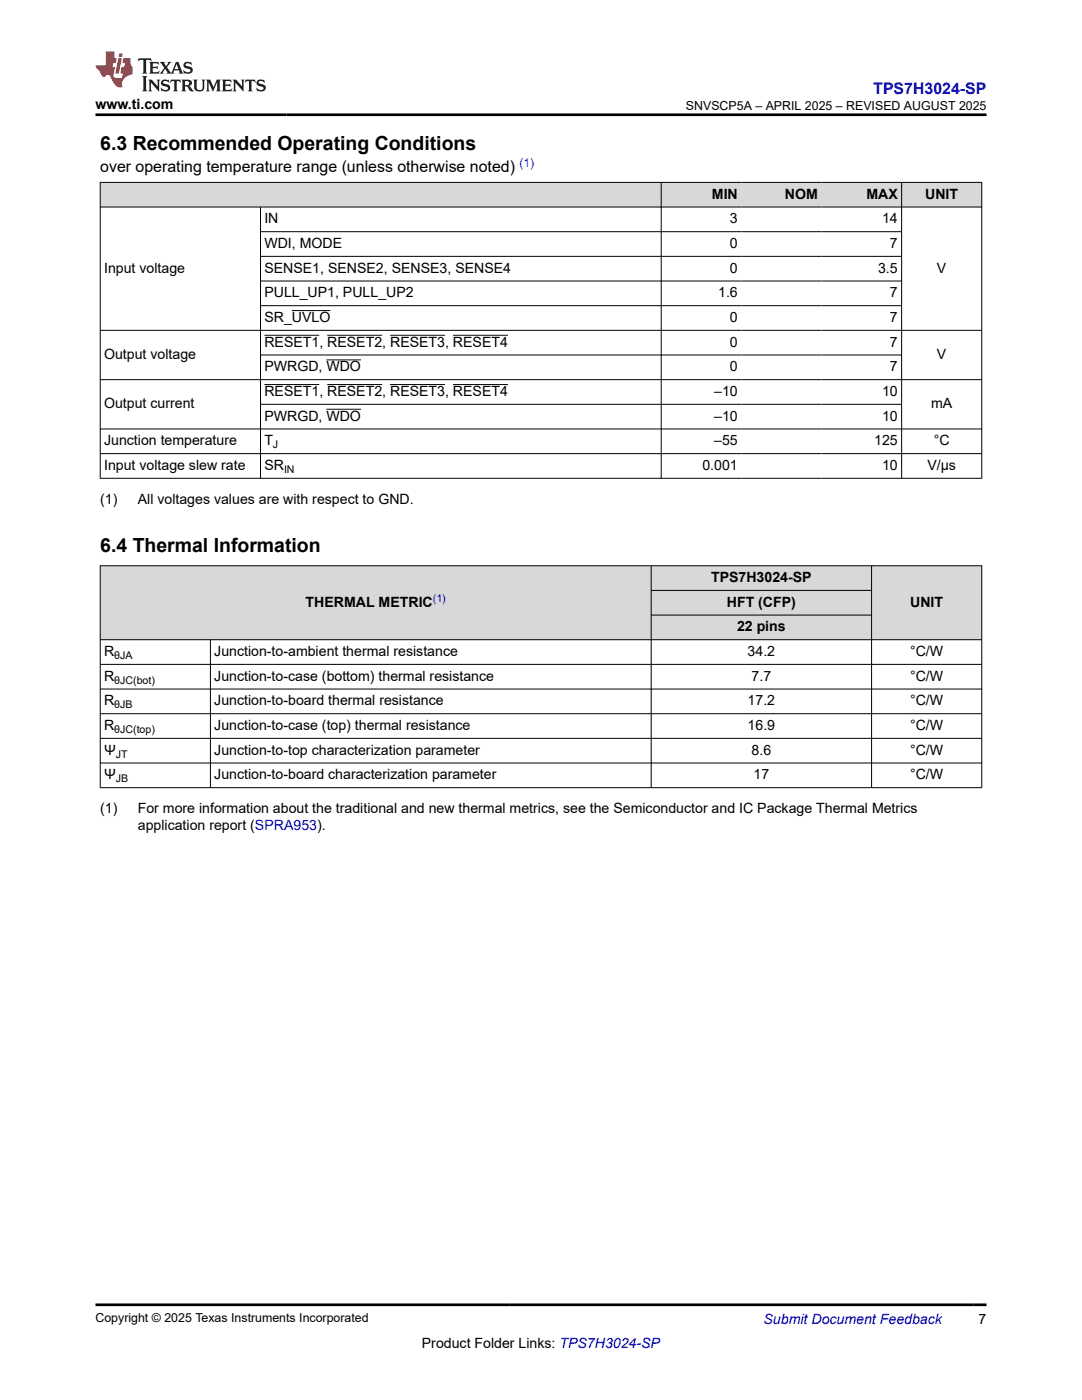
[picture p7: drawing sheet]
<svg xmlns="http://www.w3.org/2000/svg" width="216mm" height="279mm" viewBox="0 0 216 279" stroke-linecap="round" stroke-linejoin="round" font-family="sans-serif">
<defs><g id="words">
<g font-size="3.9">
<text x="20" y="29.9">6.3 Recommended Operating Conditions</text>
<text x="20" y="110.2">6.4 Thermal Information</text>
</g>
<text font-size="3.2" fill="#00f" x="174.3" y="18.7">TPS7H3024-SP</text>
<text font-size="3.2" x="20" y="34.3">over operating temperature range (unless otherwise noted)</text>
<g font-size="2.8">
<text x="19" y="21.8">www.ti.com</text>
<text x="142" y="39.7">MIN</text>
<text x="156.6" y="39.7">NOM</text>
<text x="172.9" y="39.7">MAX</text>
<text x="184.6" y="39.7">UNIT</text>
<text x="52.7" y="44.6">IN</text>
<text x="145.7" y="44.6">3</text>
<text x="176" y="44.6">14</text>
<text x="52.7" y="49.5">WDI, MODE</text>
<text x="145.7" y="49.5">0</text>
<text x="177.6" y="49.5">7</text>
<text x="20.8" y="54.4">Input voltage</text>
<text x="52.7" y="54.4">SENSE1, SENSE2, SENSE3, SENSE4</text>
<text x="52.7" y="59.4">PULL_UP1, PULL_UP2</text>
<text x="143.3" y="59.4">1.6</text>
<text x="145.7" y="54.4">0</text>
<text x="175.2" y="54.4">3.5</text>
<text x="177.6" y="59.4">7</text>
<text x="187" y="54.4">V</text>
<text x="52.7" y="64.3">SR_UVLO</text>
<text x="145.7" y="64.3">0</text>
<text x="177.6" y="64.3">7</text>
<text x="20.8" y="71.7">Output voltage</text>
<text x="52.7" y="69.2">RESET1, RESET2, RESET3, RESET4</text>
<text x="145.7" y="69.2">0</text>
<text x="177.6" y="69.2">7</text>
<text x="187" y="71.7">V</text>
<text x="52.7" y="74.1">PWRGD, WDO</text>
<text x="145.7" y="74.1">0</text>
<text x="177.6" y="74.1">7</text>
<text x="20.8" y="81.5">Output current</text>
<text x="52.7" y="79">RESET1, RESET2, RESET3, RESET4</text>
<text x="52.7" y="84">PWRGD, WDO</text>
<text x="142.5" y="79">–10</text>
<text x="142.5" y="84">–10</text>
<text x="176" y="79">10</text>
<text x="176" y="84">10</text>
<text x="185.8" y="81.5">mA</text>
<text x="20.8" y="88.9">Junction temperature</text>
<text x="52.7" y="88.9">T</text>
<text x="142.5" y="88.9">–55</text>
<text x="174.4" y="88.9">125</text>
<text x="186.3" y="88.9">°C</text>
<text x="20.8" y="93.8">Input voltage slew rate</text>
<text x="52.7" y="93.8">SR</text>
<text x="140.2" y="93.8">0.001</text>
<text x="176" y="93.8">10</text>
<text x="185.1" y="93.8">V/µs</text>
<text x="20" y="100.6">(1)</text>
<text x="27.5" y="100.6">All voltages values are with respect to GND.</text>
<text x="141.9" y="116.2">TPS7H3024-SP</text>
<text x="61" y="121.1">THERMAL METRIC</text>
<text x="145" y="121.1">HFT (CFP)</text>
<text x="181.6" y="121.1">UNIT</text>
<text x="20.8" y="130.9">R</text>
<text x="42.8" y="130.9">Junction-to-ambient thermal resistance</text>
<text x="147.1" y="126">22 pins</text>
<text x="149.2" y="130.9">34.2</text>
<text x="181.6" y="130.9">°C/W</text>
<text x="20.8" y="135.9">R</text>
<text x="42.8" y="135.9">Junction-to-case (bottom) thermal resistance</text>
<text x="150" y="135.9">7.7</text>
<text x="181.6" y="135.9">°C/W</text>
<text x="20.8" y="140.8">R</text>
<text x="42.8" y="140.8">Junction-to-board thermal resistance</text>
<text x="149.2" y="140.8">17.2</text>
<text x="181.6" y="140.8">°C/W</text>
<text x="20.8" y="145.7">R</text>
<text x="42.8" y="145.7">Junction-to-case (top) thermal resistance</text>
<text x="149.2" y="145.7">16.9</text>
<text x="181.6" y="145.7">°C/W</text>
<text x="20.8" y="150.6">Ψ</text>
<text x="20.8" y="155.6">Ψ</text>
<text x="42.8" y="150.6">Junction-to-top characterization parameter</text>
<text x="42.8" y="155.6">Junction-to-board characterization parameter</text>
<text x="150" y="150.6">8.6</text>
<text x="150.4" y="155.6">17</text>
<text x="181.6" y="150.6">°C/W</text>
<text x="181.6" y="155.6">°C/W</text>
<text x="20" y="162.4">(1)</text>
<text x="27.5" y="162.4">For more information about the traditional and new thermal metrics, see the Semiconductor and IC Package Thermal Metrics</text>
<text x="27.5" y="165.7">application report (SPRA953).</text>
<text x="84.2" y="269">Product Folder Links: TPS7H3024-SP</text>
<text x="195.3" y="264.2">7</text>
</g>
<text font-size="2.8" fill="#00f" x="152.4" y="264.2">Submit Document Feedback</text>
<g font-size="2.5">
<text x="136.9" y="21.9">SNVSCP5A – APRIL 2025 – REVISED AUGUST 2025</text>
<text x="19" y="263.9">Copyright © 2025 Texas Instruments Incorporated</text>
</g>
<text font-size="2.4" fill="#00f" x="103.7" y="33.2">(1)</text>
<g font-size="2.1">
<text x="54.5" y="89.4">J</text>
<text x="56.7" y="94.4">IN</text>
<text x="22.8" y="131.5">θJA</text>
<text x="22.8" y="136.4">θJC(bot)</text>
<text x="22.8" y="141.4">θJB</text>
<text x="22.8" y="146.3">θJC(top)</text>
<text x="23.1" y="151.2">JT</text>
<text x="23.1" y="156.1">JB</text>
</g>
<text font-size="2.1" fill="#00f" x="86.4" y="120.2">(1)</text>
</g></defs>
<g fill="#d8d8d8">
<path d="M20 36.4h175.9v4.9h-175.9z" fill-rule="evenodd"/>
<path d="M20.1 36.5h111.8v4.8h-111.8z" fill-rule="evenodd"/>
<path d="M132 36.5h15.9v4.8h-15.9z" fill-rule="evenodd"/>
<path d="M147.9 36.5h16v4.8h-16z" fill-rule="evenodd"/>
<path d="M163.9 36.5h15.9v4.8h-15.9z" fill-rule="evenodd"/>
<path d="M180 36.5h15.8v4.8h-15.8z" fill-rule="evenodd"/>
</g>
<g fill="none" stroke="#000" stroke-width=".2">
<path d="M19.9 36.4h176.1M20 36.3v59.2M131.9 36.3v59.2M179.9 36.3v59.2M195.9 36.3v59.2M19.9 41.3h176.1M52 41.3v54.2M52 46.2h128M52 51.2h128M52 56.1h128M19.9 65.9h176.1M19.9 75.8h176.1"/>
<path d="M52 61h128M52 70.8h128M52.7 66.9h11M52.7 76.7h11M58.2 62h7.7M65.1 71.8h6.9M65.3 66.9h11M65.3 76.7h11M77.8 66.9h11M77.8 76.7h11M90.4 66.9h11M90.4 76.7h11"/>
<path d="M19.9 85.6h176.1M19.9 90.5h176.1M19.9 95.5h176.1M52 80.7h128M65.1 81.7h6.9"/>
</g>
<g fill="#d8d8d8">
<path d="M20 112.9h175.9v4.9h-175.9z" fill-rule="evenodd"/>
<path d="M20.1 113h109.8v14.6h-109.8z" fill-rule="evenodd"/>
<path d="M130 113h43.9v4.8h-43.9z" fill-rule="evenodd"/>
<path d="M174 113h21.8v14.6h-21.8z" fill-rule="evenodd"/>
<path d="M130 117.9h43.9v4.8h-43.9z" fill-rule="evenodd"/>
<path d="M130 122.8h43.9v4.8h-43.9z" fill-rule="evenodd"/>
</g>
<g fill="none" stroke="#000" stroke-width=".2">
<path d="M19.9 112.9h176.1M20 112.8v44.5M129.9 112.8v44.5M129.9 117.8h44.1M173.9 112.8v44.5M195.9 112.8v44.5M19.9 127.7h176.1M19.9 132.6h176.1M19.9 137.5h176.1M42 127.7v29.6M129.9 122.7h44.1M19.9 142.4h176.1"/>
<path d="M19.9 147.4h176.1M19.9 152.3h176.1M19.9 157.2h176.1"/>
</g>
<path d="M27.7 11.6l-.2 .6 .5-.2h.6v.1v2.2l-.2 .4h1l-.2-.4v-2.2v-.1h.5l.5 .2-.1-.6zM29.8 12.4l.2 .3v1.6l-.2 .4h1.9l.1-.6a1.08 1.08 0 0 1-1.3 .2v-.7h.6l.4 .2v-.7l-.4 .2h-.6v-.5l.2-.2a1 1 0 0 1 1 .3l-.1-.5zM31.8 12.4l1 1.1-1 1.2h.9l-.2-.2 .4-.8 .5 .8-.2 .2h1.6l-.2-.2 .1-.5h1l.1 .5-.1 .2h.9l-.2-.4-.8-1.9h-.5l-1 2.1-.8-1.1 .9-1h-.8l.2 .2-.5 .6-.3-.6 .1-.2zM35.2 12.8l.4 1h-.8zM36.8 12.5a.65 .65 0 0 0-.2 .7 .65 .65 0 0 0 .6 .5l.7 .1 .1 .3a.79 .79 0 0 1-.7 .4 .79 .79 0 0 1-.7-.5l.1 .7 .2-.1a.93 .93 0 0 0 1.1 0 .93 .93 0 0 0 .4-.9 1.46 1.46 0 0 0-1.2-.6l-.1-.3a1.09 1.09 0 0 1 1.2 .2l-.2-.6-.1 .1-.6-.2zM28.4 15.2l.2 .4v2.2l-.2 .4h1l-.2-.4v-2.2l.2-.4zM29.6 15.9l.2 .4v1.5l-.2 .4h.8l-.3-.4v-1.3l1.7 1.8v-2l.2-.4h-.8l.2 .2 .1 1.1-1.2-1.3zM32.3 16a.65 .65 0 0 0-.2 .8 .65 .65 0 0 0 .7 .4l.6 .2 .1 .2a.79 .79 0 0 1-.7 .4 .79 .79 0 0 1-.7-.5l.1 .7 .2-.1a.93 .93 0 0 0 1.1 .1 .93 .93 0 0 0 .4-1 1.46 1.46 0 0 0-1.2-.5l-.1-.4a1.09 1.09 0 0 1 1.2 .2l-.2-.6-.1 .1-.6-.1zM34.1 15.9l-.1 .6a.63 .63 0 0 1 .7-.3l.1 1.6-.3 .4h1l-.2-.4v-1.6a.66 .66 0 0 1 .8 .3l-.1-.6zM36.2 15.9l.2 .4v1.5l-.2 .4h.9l-.2-.2v-.7h.5l.1 .2a.79 .79 0 0 0 1.2 .6l-1-.9a.61 .61 0 0 0 .6-.6 .61 .61 0 0 0-.5-.7zM36.9 16.2h.2a.47 .47 0 0 1 .5 .1 .47 .47 0 0 1 .1 .5l-.2 .1-.6 .1zM38.5 15.9l.2 .2a2.27 2.27 0 0 0 .4 2 1.04 1.04 0 0 0 1.7-.7v-1.3l.2-.2h-.8l.2 .4v1.1a.6 .6 0 0 1-.6 .6 .6 .6 0 0 1-.6-.6v-1.1l.3-.4zM41.1 15.9l.2 .4v1.5l-.2 .4h.7l-.2-.4v-1.4l.9 1.9 .8-1.9v1.4l-.2 .4h1l-.3-.4v-1.5l.3-.4h-.8l-.7 1.5-.7-1.5zM44.3 15.9l.2 .4v1.5l-.2 .4h1.9l.1-.6a1.09 1.09 0 0 1-1.3 .2v-.7h.6l.4 .2v-.6l-.4 .2h-.6v-.6l.2-.1a1.01 1.01 0 0 1 1 .3l-.1-.6zM46.4 15.9l.3 .4v1.5l-.3 .4h.8l-.2-.4v-1.3l1.6 1.8v-2l.2-.4h-.7l.2 .2v1.1l-1.2-1.3zM49 15.9l-.1 .6a.63 .63 0 0 1 .8-.3v1.6l-.3 .4h1l-.2-.4v-1.6a.66 .66 0 0 1 .8 .3l-.1-.6zM51.4 16a.65 .65 0 0 0-.2 .8 .65 .65 0 0 0 .6 .4l.6 .2 .2 .2a.79 .79 0 0 1-.8 .4 .79 .79 0 0 1-.6-.5l.1 .7 .2-.1a.93 .93 0 0 0 1 .1 .93 .93 0 0 0 .5-1 1.46 1.46 0 0 0-1.3-.5l-.1-.4a1.09 1.09 0 0 1 1.3 .2l-.2-.6-.2 .1-.5-.1z" fill="#231f20"/>
<path d="M21.1 10.3v2.7h-2.1l.1 .4 .9 1a.95 .95 0 0 0 .9 .9 .59 .59 0 0 1 .6-.4 .59 .59 0 0 1 .5 .3l.4 .8a1.59 1.59 0 0 0 2.1 1.4 1.61 1.61 0 0 1 1-2.3l1-.3-.1-1.5a1.59 1.59 0 0 1-.4-1.7h-1.4l-.2 .9h.5l-.1 .9h-.5l-.2 .9v.3l.4 .1-.2 .9h-.6a.73 .73 0 0 1-1.1-.7l.3-1.5h-.5l.2-.9h.5l.2-.9h-.5v-1.3zM23.6 11.6l-.6 3.1h.7l.6-3.1zM23.8 10.7l-.1 .6h.7l.1-.6z" fill="#ed1c24"/>
<path d="M19 22.9h177.8M19 260.4h177.8" fill="none" stroke="#000" stroke-width=".53"/>
<use href="#words"/>
</svg>
